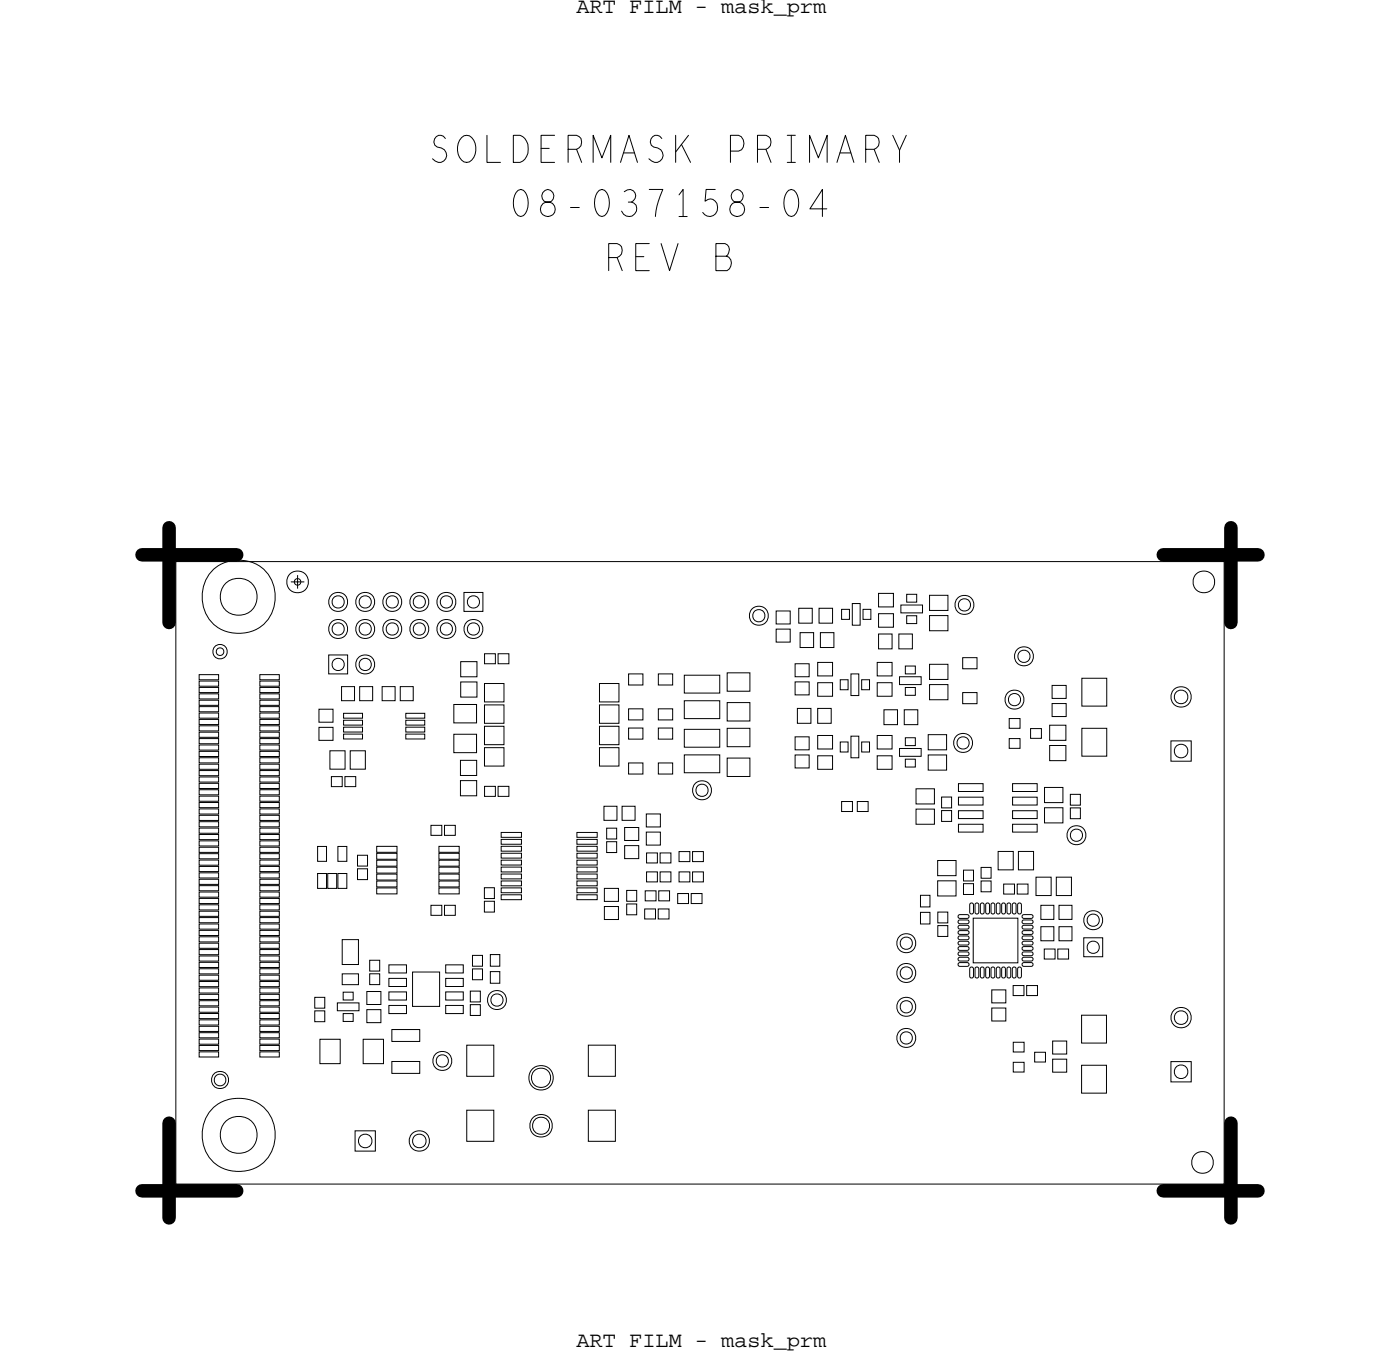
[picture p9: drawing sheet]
<svg xmlns="http://www.w3.org/2000/svg" width="131mm" height="128mm" viewBox="0 0 131 128" stroke-linecap="round" stroke-linejoin="round" font-family="sans-serif">
<defs><g id="words">
<g font-size="4.3">
<text x="40.3" y="15.2">SOLDERMASK PRIMARY</text>
<text x="47.9" y="20.3">08-037158-04</text>
<text x="56.8" y="25.4">REV B</text>
</g>
<g font-size="2.1">
<text x="54.1" y="1.2">ART FILM - mask_prm</text>
<text x="54.1" y="126.4">ART FILM - mask_prm</text>
</g>
</g></defs>
<!-- layer: Board Outline -->
<path d="M13.3 52.1h8.9zM15.9 49.5v8.9zM109.2 52.1h8.9zM115.6 49.5v8.9zM13.3 111.8h8.9zM15.9 105.4v8.9zM109.2 111.8h8.9zM115.6 105.4v8.9z" fill="none" stroke="#000" stroke-width="1.3"/>
<path d="M16.5 52.7h98.4v58.4h-98.4z" fill="none" stroke="#000" stroke-width=".09"/>
<!-- layer: Nets -->
<g fill="none" stroke="#000" stroke-width=".09">
<path d="M20 53.5a3.5 3.5 0 0 1 3.6-.8 3.5 3.5 0 0 1 2.2 2.9 3.4 3.4 0 0 1-4.4 3.7 3.5 3.5 0 0 1-1.4-5.8zM43.6 55.6h1.7v1.8h-1.7zM72.9 59h1.3v1.3h-1.3zM72.9 57.3h1.3v1.3h-1.3zM75 57.1h1.3v1.4h-1.3zM75.1 59.4h1.3v1.4h-1.3zM76.9 57.1h1.3v1.4h-1.3zM77 59.4h1.3v1.4h-1.3zM79 57.2h.8v.9h-.8zM80 56.6h.8v2.1h-.8zM81 57.2h.8v.9h-.8zM82.5 59.5h1.3v1.4h-1.3z"/>
<path d="M82.5 57.6h1.4v1.3h-1.4zM82.5 55.7h1.4v1.3h-1.4zM84.4 59.5h1.3v1.4h-1.3zM84.6 56.8h2v.7h-2zM85.1 57.8h1v.7h-1zM85.1 55.8h1v.7h-1zM87.3 57.8h1.7v1.4h-1.7zM87.3 55.9h1.7v1.4h-1.7zM18.7 65.7h1.8v.5h-1.8zM18.7 63.9h1.8v.5h-1.8zM18.7 63.3h1.8v.5h-1.8zM18.7 71.1h1.8v.5h-1.8z"/>
<path d="M18.7 70.5h1.8v.5h-1.8zM18.7 69.9h1.8v.5h-1.8zM18.7 69.3h1.8v.5h-1.8zM18.7 68.7h1.8v.5h-1.8zM18.7 67.5h1.8v.5h-1.8zM18.7 66.9h1.8v.5h-1.8zM18.7 66.3h1.8v.5h-1.8zM18.7 65.1h1.8v.5h-1.8zM18.7 78.3h1.8v.5h-1.8zM18.7 77.1h1.8v.5h-1.8zM18.7 76.5h1.8v.5h-1.8zM18.7 75.9h1.8v.5h-1.8z"/>
<path d="M18.7 74.7h1.8v.5h-1.8zM18.7 74.1h1.8v.5h-1.8zM18.7 73.5h1.8v.5h-1.8zM18.7 72.9h1.8v.5h-1.8zM18.7 72.3h1.8v.5h-1.8zM18.7 79.5h1.8v.5h-1.8zM18.7 78.9h1.8v.5h-1.8zM18.7 64.5h1.8v.5h-1.8zM18.7 71.7h1.8v.5h-1.8zM18.7 68.1h1.8v.5h-1.8zM18.7 77.7h1.8v.5h-1.8zM18.7 75.3h1.8v.5h-1.8z"/>
<path d="M20.4 60.9l.3-.1 .2 .1 .1 .3-.1 .2-.2 .1-.3-.1-.1-.2zM24.4 76.5h1.8v.5h-1.8zM24.4 77.1h1.8v.5h-1.8zM24.4 74.7h1.8v.5h-1.8zM24.4 74.1h1.8v.5h-1.8zM24.4 75.9h1.8v.5h-1.8zM24.4 77.7h1.8v.5h-1.8zM24.4 63.9h1.8v.5h-1.8zM24.4 63.3h1.8v.5h-1.8zM24.4 71.1h1.8v.5h-1.8zM24.4 70.5h1.8v.5h-1.8zM24.4 69.9h1.8v.5h-1.8z"/>
<path d="M24.4 69.3h1.8v.5h-1.8zM24.4 68.7h1.8v.5h-1.8zM24.4 67.5h1.8v.5h-1.8zM24.4 66.9h1.8v.5h-1.8zM24.4 66.3h1.8v.5h-1.8zM24.4 65.7h1.8v.5h-1.8zM24.4 65.1h1.8v.5h-1.8zM24.4 73.5h1.8v.5h-1.8zM24.4 72.9h1.8v.5h-1.8zM24.4 72.3h1.8v.5h-1.8zM24.4 79.5h1.8v.5h-1.8zM24.4 78.9h1.8v.5h-1.8z"/>
<path d="M24.4 64.5h1.8v.5h-1.8zM24.4 71.7h1.8v.5h-1.8zM24.4 68.1h1.8v.5h-1.8zM24.4 78.3h1.8v.5h-1.8zM24.4 75.3h1.8v.5h-1.8zM29.8 79.4h.9v1.4h-.9zM29.9 66.6h1.4v1.2h-1.4zM29.9 68.3h1.4v1.2h-1.4zM30.9 61.5h1.7v1.7h-1.7zM31 70.5h1.4v1.7h-1.4zM31.1 72.9h1v.9h-1zM31.7 79.4h.9v1.4h-.9z"/>
<path d="M32.1 64.4h1.2v1.4h-1.2zM32.3 67.6h1.7v.5h-1.7zM32.3 66.9h1.7v.5h-1.7zM32.3 68.9h1.7v.5h-1.7zM32.3 68.2h1.7v.5h-1.7zM32.4 72.9h1v.9h-1zM32.9 70.5h1.4v1.7h-1.4zM33.8 64.4h1.2v1.4h-1.2zM35.4 79.4h1.9v.6h-1.9zM35.9 64.4h1.2v1.4h-1.2zM37.6 64.4h1.2v1.4h-1.2zM38.1 68.9h1.8v.5h-1.8z"/>
<path d="M38.1 68.2h1.8v.5h-1.8zM38.1 67.6h1.8v.5h-1.8zM38.1 66.9h1.8v.5h-1.8zM40.5 77.5h1v.9h-1zM41.2 79.4h1.9v.6h-1.9zM41.7 77.5h1v.9h-1zM42.6 68.9h2.1v1.7h-2.1zM42.6 66.1h2.1v1.7h-2.1zM43.2 73.3h1.6v1.4h-1.6zM43.2 71.4h1.6v1.4h-1.6zM43.3 62.1h1.5v1.4h-1.5zM43.3 64h1.5v1.4h-1.5z"/>
<path d="M45.5 64.1h1.8v1.8h-1.8zM45.5 70.2h1.8v1.7h-1.8zM45.5 68.2h1.8v1.7h-1.8zM45.5 66.2h1.8v1.7h-1.8zM45.5 73.8h1v.9h-1zM45.5 61.4h1v.9h-1zM46.8 61.4h1v.9h-1zM46.8 73.8h1v.9h-1zM47.1 78.1h1.9v.5h-1.9zM47.1 78.8h1.9v.4h-1.9zM47.1 79.4h1.9v.5h-1.9zM54.2 78.1h1.9v.5h-1.9z"/>
<path d="M54.2 78.8h1.9v.4h-1.9zM54.2 79.4h1.9v.5h-1.9zM56.3 64.1h1.8v1.8h-1.8zM56.3 70.2h1.8v1.7h-1.8zM56.3 66.2h1.8v1.7h-1.8zM56.3 68.2h1.8v1.7h-1.8zM56.7 75.7h1.2v1.3h-1.2zM57 77.7h.9v1h-.9zM57 79h.9v1h-.9zM58.4 75.7h1.2v1.3h-1.2zM58.6 79.4h1.4v1.2h-1.4zM58.6 77.7h1.4v1.2h-1.4z"/>
<path d="M59 71.6h1.4v1h-1.4zM59 68.3h1.4v1.1h-1.4zM59 63.2h1.4v1.1h-1.4zM59 66.5h1.4v1.1h-1.4zM60.7 76.4h1.3v1.2h-1.3zM60.7 78.1h1.3v1.2h-1.3zM61.8 66.5h1.4v1.1h-1.4zM61.8 63.2h1.4v1.1h-1.4zM61.8 68.3h1.4v1.1h-1.4zM61.8 71.6h1.4v1h-1.4zM63.8 79.9h1v1h-1zM64.2 68.4h3.4v1.7h-3.4z"/>
<path d="M64.2 70.8h3.4v1.7h-3.4zM64.2 65.8h3.4v1.6h-3.4zM64.2 63.4h3.4v1.6h-3.4zM65 79.9h1v1h-1zM68.3 63.1h2.1v1.8h-2.1zM68.3 71.1h2.1v1.8h-2.1zM68.3 65.9h2.1v1.8h-2.1zM68.3 68.4h2.1v1.7h-2.1zM74.7 62.3h1.3v1.2h-1.3zM74.7 70.9h1.3v1.2h-1.3zM74.7 64h1.3v1.2h-1.3zM74.7 69.2h1.3v1.2h-1.3z"/>
<path d="M74.9 66.5h1.2v1.4h-1.2zM76.8 64.1h1.4v1.2h-1.4zM76.8 66.5h1.2v1.4h-1.2zM76.8 62.2h1.4v1.2h-1.4zM76.8 69h1.4v1.3h-1.4zM76.8 70.9h1.4v1.3h-1.4zM78.9 63.8h.7v.9h-.7zM78.9 69.6h.7v1h-.7zM79 75.2h1v1h-1zM79.9 63.2h.7v2.1h-.7zM79.9 69.1h.7v2h-.7zM80.5 75.2h1v1h-1z"/>
<path d="M80.9 63.8h.7v.9h-.7zM80.9 69.6h.7v1h-.7zM82.4 70.9h1.4v1.3h-1.4zM82.4 69h1.4v1.3h-1.4zM82.4 62.2h1.4v1.2h-1.4zM82.4 64.1h1.4v1.2h-1.4zM83 66.6h1.3v1.4h-1.3zM84.5 63.5h2v.7h-2zM84.5 70.2h2v.8h-2zM84.9 66.6h1.3v1.4h-1.3zM85 62.5h.9v.7h-.9zM85 64.5h.9v.8h-.9z"/>
<path d="M85 71.2h.9v.8h-.9zM85 69.2h.9v.8h-.9zM86 75.9h1.7v1.5h-1.7zM86 74h1.7v1.5h-1.7zM87.1 70.9h1.8v1.4h-1.8zM87.1 68.9h1.8v1.5h-1.8zM87.3 62.3h1.7v1.5h-1.7zM87.3 64.2h1.7v1.5h-1.7zM88.4 76.1h.9v1h-.9zM88.4 74.8h.9v1h-.9zM90 77.4h2.3v.7h-2.3zM90 73.5h2.3v.8h-2.3z"/>
<path d="M90 76.1h2.3v.7h-2.3zM90 74.8h2.3v.8h-2.3zM90.4 61.7h1.3v1.1h-1.3zM90.4 65h1.3v1h-1.3zM93.7 79.9h1.4v1.7h-1.4zM94.8 67.4h1v1h-1zM94.8 69.3h1v.9h-1zM95.1 76.1h2.3v.7h-2.3zM95.1 73.5h2.3v.8h-2.3zM95.1 74.8h2.3v.8h-2.3zM95.1 77.4h2.3v.7h-2.3zM95.6 79.9h1.4v1.7h-1.4z"/>
<path d="M96.8 68.4h1v.9h-1zM98.1 75.8h1.7v1.4h-1.7zM98.1 73.9h1.7v1.4h-1.7zM98.6 68.1h1.5v1.4h-1.5zM98.6 70h1.5v1.4h-1.5zM98.8 66h1.3v1.2h-1.3zM98.8 64.3h1.3v1.2h-1.3zM100.5 75.8h.9v1h-.9zM100.5 74.5h.9v1.1h-.9zM101.6 68.4h2.3v2.6h-2.3zM101.6 63.7h2.3v2.6h-2.3zM109.9 69.5h1.9v1.9h-1.9z"/>
<path d="M18.7 84.9h1.8v.5h-1.8zM18.7 84.3h1.8v.5h-1.8zM18.7 83.7h1.8v.5h-1.8zM18.7 83.1h1.8v.5h-1.8zM18.7 81.9h1.8v.5h-1.8zM18.7 81.3h1.8v.5h-1.8zM18.7 80.7h1.8v.5h-1.8zM18.7 80.1h1.8v.5h-1.8zM18.7 92.1h1.8v.5h-1.8zM18.7 91.5h1.8v.5h-1.8zM18.7 90.9h1.8v.5h-1.8zM18.7 90.3h1.8v.5h-1.8z"/>
<path d="M18.7 89.7h1.8v.5h-1.8zM18.7 88.5h1.8v.5h-1.8zM18.7 87.9h1.8v.5h-1.8zM18.7 87.3h1.8v.5h-1.8zM18.7 86.7h1.8v.5h-1.8zM18.7 86.1h1.8v.5h-1.8zM18.7 98.1h1.8v.5h-1.8zM18.7 96.3h1.8v.5h-1.8zM18.7 95.1h1.8v.5h-1.8zM18.7 94.5h1.8v.5h-1.8zM18.7 93.9h1.8v.5h-1.8zM18.7 93.3h1.8v.5h-1.8z"/>
<path d="M18.7 82.5h1.8v.5h-1.8zM18.7 89.1h1.8v.5h-1.8zM18.7 85.5h1.8v.5h-1.8zM18.7 97.5h1.8v.5h-1.8zM18.7 96.9h1.8v.5h-1.8zM18.7 95.7h1.8v.5h-1.8zM18.7 92.7h1.8v.5h-1.8zM18.7 98.7h1.8v.5h-1.8zM24.4 84.9h1.8v.5h-1.8zM24.4 84.3h1.8v.5h-1.8zM24.4 83.7h1.8v.5h-1.8zM24.4 83.1h1.8v.5h-1.8z"/>
<path d="M24.4 81.9h1.8v.5h-1.8zM24.4 81.3h1.8v.5h-1.8zM24.4 80.7h1.8v.5h-1.8zM24.4 80.1h1.8v.5h-1.8zM24.4 91.5h1.8v.5h-1.8zM24.4 90.9h1.8v.5h-1.8zM24.4 90.3h1.8v.5h-1.8zM24.4 89.7h1.8v.5h-1.8zM24.4 88.5h1.8v.5h-1.8zM24.4 87.9h1.8v.5h-1.8zM24.4 87.3h1.8v.5h-1.8zM24.4 86.7h1.8v.5h-1.8z"/>
<path d="M24.4 86.1h1.8v.5h-1.8zM24.4 98.7h1.8v.5h-1.8zM24.4 98.1h1.8v.5h-1.8zM24.4 95.1h1.8v.5h-1.8zM24.4 94.5h1.8v.5h-1.8zM24.4 93.9h1.8v.5h-1.8zM24.4 93.3h1.8v.5h-1.8zM24.4 92.7h1.8v.5h-1.8zM24.4 82.5h1.8v.5h-1.8zM24.4 92.1h1.8v.5h-1.8zM24.4 89.1h1.8v.5h-1.8zM24.4 85.5h1.8v.5h-1.8z"/>
<path d="M24.4 97.5h1.8v.5h-1.8zM24.4 96.9h1.8v.5h-1.8zM24.4 95.7h1.8v.5h-1.8zM24.4 96.3h1.8v.5h-1.8zM29.6 93.6h.9v1h-.9zM29.6 94.9h.9v1h-.9zM29.8 82h.9v1.4h-.9zM30 97.5h1.9v2.3h-1.9zM30.8 82h.8v1.4h-.8zM31.7 94.1h2v.8h-2zM31.7 82h.9v1.4h-.9zM32.1 91.4h1.6v1h-1.6z"/>
<path d="M32.1 88.2h1.6v2.3h-1.6zM32.2 93.1h1v.8h-1zM32.2 95.1h1v.8h-1zM33.6 81.5h.9v1h-.9zM33.6 80.3h.9v1h-.9zM34.1 97.5h1.9v2.3h-1.9zM34.4 93.1h1.4v1.2h-1.4zM34.4 94.8h1.4v1.2h-1.4zM34.7 90.1h.9v1h-.9zM34.7 91.4h.9v1h-.9zM35.4 80.7h1.9v.6h-1.9zM35.4 81.4h1.9v.5h-1.9z"/>
<path d="M35.4 80.1h1.9v.5h-1.9zM35.4 82h1.9v.6h-1.9zM35.4 82.7h1.9v.5h-1.9zM35.4 83.3h1.9v.6h-1.9zM36.5 90.6h1.7v.7h-1.7zM36.5 94.4h1.7v.7h-1.7zM36.5 93.1h1.7v.8h-1.7zM36.5 91.8h1.7v.8h-1.7zM36.8 96.6h2.6v1.1h-2.6zM36.8 99.6h2.6v1.1h-2.6zM38.7 91.2h2.6v3.2h-2.6zM40.5 85h1v.9h-1z"/>
<path d="M41.2 80.7h1.9v.6h-1.9zM41.2 81.4h1.9v.5h-1.9zM41.2 80.1h1.9v.5h-1.9zM41.2 82h1.9v.6h-1.9zM41.2 82.7h1.9v.5h-1.9zM41.2 83.3h1.9v.6h-1.9zM41.7 85h1v.9h-1zM41.8 90.6h1.7v.7h-1.7zM41.8 91.8h1.7v.8h-1.7zM41.8 94.4h1.7v.7h-1.7zM41.8 93.1h1.7v.8h-1.7zM43.8 98.1h2.6v2.9h-2.6z"/>
<path d="M44.2 93h.9v1h-.9zM44.2 94.3h.9v1h-.9zM44.4 89.7h.9v1h-.9zM44.4 90.9h.9v1h-.9zM45.5 84.6h.9v1h-.9zM45.5 83.3h.9v1h-.9zM46 89.6h.9v1.1h-.9zM46 91.2h.9v1.1h-.9zM47.1 80.1h1.9v.4h-1.9zM47.1 82.7h1.9v.4h-1.9zM47.1 82h1.9v.5h-1.9zM47.1 81.4h1.9v.4h-1.9z"/>
<path d="M47.1 80.7h1.9v.5h-1.9zM47.1 84h1.9v.4h-1.9zM47.1 83.3h1.9v.5h-1.9zM54.2 82h1.9v.5h-1.9zM54.2 81.4h1.9v.4h-1.9zM54.2 80.7h1.9v.5h-1.9zM54.2 82.7h1.9v.4h-1.9zM54.2 83.3h1.9v.5h-1.9zM54.2 80.1h1.9v.4h-1.9zM54.2 84h1.9v.4h-1.9zM55.2 98.1h2.6v2.9h-2.6zM56.7 83.4h1.4v1.2h-1.4z"/>
<path d="M56.7 85.1h1.4v1.2h-1.4zM58.8 83.6h1v1h-1zM58.8 84.8h1v1.1h-1zM60.5 85.3h1v.9h-1zM60.6 83.6h1v.9h-1zM60.7 81.8h1v1h-1zM60.7 80h1v1h-1zM61.8 85.3h1v.9h-1zM61.8 83.6h1.1v.9h-1.1zM62 81.8h1v1h-1zM62 80h1v1h-1zM63.6 83.9h1v.9h-1z"/>
<path d="M63.8 81.8h1v1h-1zM64.9 83.9h1v.9h-1zM65 81.8h1v1h-1zM86.4 85.6h.9v1.1h-.9zM86.4 84h.9v1.1h-.9zM88 80.8h1.8v1.4h-1.8zM88 82.7h1.8v1.4h-1.8zM88 86.9h1v1h-1zM88 85.6h1v1h-1zM90 86.4l.1-.1h.7l.2 .1v.2l-.2 .1h-.7l-.1-.1zM90 89.9l.1-.1h.7l.2 .1v.2l-.2 .1h-.7l-.1-.1zM90 89.4l.1-.1h.7l.2 .1v.2l-.2 .1h-.7l-.1-.1z"/>
<path d="M90 88.9l.1-.1h.7l.2 .1v.2l-.2 .1h-.7l-.1-.1zM90 88.4l.1-.1h.7l.2 .1v.2l-.2 .1h-.7l-.1-.1zM90 86.9l.1-.1h.7l.2 .1v.2l-.2 .1h-.7l-.1-.1zM90 87.4l.1-.1h.7l.2 .1v.2l-.2 .1h-.7l-.1-.1zM90 87.9l.1-.1h.7l.2 .1v.2l-.2 .1h-.7l-.1-.1zM90 85.9l.1-.1h.7l.2 .1v.2l-.2 .1h-.7l-.1-.1zM90 90.4l.1-.1h.7l.2 .1v.2l-.2 .1h-.7l-.1-.1zM90.5 81.7h.9v1h-.9zM90.5 82.9h.9v1h-.9zM91.1 84.8h.2l.1 .1v.7l-.1 .2h-.2l-.1-.2v-.7zM91.1 90.8h.2l.1 .1v.7l-.1 .2h-.2l-.1-.2v-.7zM91.4 86.2h4.2v4.2h-4.2z"/>
<path d="M91.6 90.8h.2l.1 .1v.7l-.1 .2h-.2l-.1-.2v-.7zM91.6 84.8h.2l.1 .1v.7l-.1 .2h-.2l-.1-.2v-.7zM92.1 81.4h1v1h-1zM92.1 82.7h1v1h-1zM92.1 90.8h.2l.1 .1v.7l-.1 .2h-.2l-.1-.2v-.7zM92.1 84.8h.2l.1 .1v.7l-.1 .2h-.2l-.1-.2v-.7zM92.6 84.8h.2l.1 .1v.7l-.1 .2h-.2l-.1-.2v-.7zM92.6 90.8h.2l.1 .1v.7l-.1 .2h-.2l-.1-.2v-.7zM93.1 92.9h1.3v1.2h-1.3zM93.1 94.6h1.3v1.2h-1.3zM93.1 90.8h.2l.1 .1v.7l-.1 .2h-.2l-.1-.2v-.7zM93.1 84.8h.2l.1 .1v.7l-.1 .2h-.2l-.1-.2v-.7z"/>
<path d="M93.6 90.8h.2l.1 .1v.7l-.1 .2h-.2l-.1-.2v-.7zM93.6 84.8h.2l.1 .1v.7l-.1 .2h-.2l-.1-.2v-.7zM94.1 84.8h.2l.1 .1v.7l-.1 .2h-.2l-.1-.2v-.7zM94.1 90.8h.2l.1 .1v.7l-.1 .2h-.2l-.1-.2v-.7zM94.2 83h1v.9h-1zM94.6 90.8h.2l.1 .1v.7l-.1 .2h-.2l-.1-.2v-.7zM94.6 84.8h.2l.1 .1v.7l-.1 .2h-.2l-.1-.2v-.7zM95.1 92.5h1v.9h-1zM95.1 97.8h1.1v.9h-1.1zM95.1 99.7h1.1v.9h-1.1zM95.1 84.8h.2l.1 .1v.7l-.1 .2h-.2l-.1-.2v-.7zM95.1 90.8h.2l.1 .1v.7l-.1 .2h-.2l-.1-.2v-.7z"/>
<path d="M95.5 83h1v.9h-1zM95.6 84.8h.2l.1 .1v.7l-.1 .2h-.2l-.1-.2v-.7zM95.6 90.8h.2l.1 .1v.7l-.1 .2h-.2l-.1-.2v-.7zM96 87.9l.1-.1h.7l.2 .1v.2l-.2 .1h-.7l-.1-.1zM96 88.9l.1-.1h.7l.2 .1v.2l-.2 .1h-.7l-.1-.1zM96 86.4l.1-.1h.7l.2 .1v.2l-.2 .1h-.7l-.1-.1zM96 86.9l.1-.1h.7l.2 .1v.2l-.2 .1h-.7l-.1-.1zM96 89.4l.1-.1h.7l.2 .1v.2l-.2 .1h-.7l-.1-.1zM96 90.4l.1-.1h.7l.2 .1v.2l-.2 .1h-.7l-.1-.1zM96 89.9l.1-.1h.7l.2 .1v.2l-.2 .1h-.7l-.1-.1zM96 88.4l.1-.1h.7l.2 .1v.2l-.2 .1h-.7l-.1-.1zM96 87.4l.1-.1h.7l.2 .1v.2l-.2 .1h-.7l-.1-.1z"/>
<path d="M96 85.9l.1-.1h.7l.2 .1v.2l-.2 .1h-.7l-.1-.1zM96.4 92.5h1v.9h-1zM97.1 98.8h1.1v.9h-1.1zM97.3 82.3h1.4v1.7h-1.4zM97.7 85h1.2v1.3h-1.2zM97.7 87h1.2v1.3h-1.2zM98 89.1h1.1v.9h-1.1zM98.8 99.4h1.4v1.2h-1.4zM98.8 97.7h1.4v1.2h-1.4zM99.2 82.3h1.4v1.7h-1.4zM99.3 89.1h1v.9h-1zM99.4 85h1.2v1.3h-1.2z"/>
<path d="M99.4 87h1.2v1.3h-1.2zM101.5 100h2.4v2.6h-2.4zM101.5 95.3h2.4v2.6h-2.4zM101.8 88h1.7v1.8h-1.7zM109.9 99.6h1.9v1.9h-1.9zM20 104a3.5 3.5 0 0 1 3.6-.8 3.5 3.5 0 0 1 2.2 2.9 3.4 3.4 0 0 1-4.4 3.7 3.5 3.5 0 0 1-1.4-5.8zM33.3 106.1h1.9v1.9h-1.9zM43.8 104.2h2.6v2.9h-2.6zM55.2 104.2h2.6v2.9h-2.6z"/>
<circle cx="22.4" cy="56" r="1.74"/>
<circle cx="27.9" cy="54.6" r="1.02"/>
<circle cx="31.7" cy="59" r=".89"/>
<circle cx="31.7" cy="56.5" r=".89"/>
<circle cx="31.7" cy="59" r=".58"/>
<circle cx="31.7" cy="56.5" r=".58"/>
<circle cx="34.3" cy="56.5" r=".89"/>
<circle cx="34.3" cy="59" r=".89"/>
<circle cx="34.3" cy="59" r=".58"/>
<circle cx="34.3" cy="56.5" r=".58"/>
<circle cx="36.8" cy="56.5" r=".89"/>
<circle cx="36.8" cy="59" r=".89"/>
<circle cx="36.8" cy="59" r=".58"/>
<circle cx="36.8" cy="56.5" r=".58"/>
<circle cx="39.4" cy="56.5" r=".89"/>
<circle cx="39.4" cy="59" r=".89"/>
<circle cx="39.4" cy="56.5" r=".58"/>
<circle cx="39.4" cy="59" r=".58"/>
<circle cx="41.9" cy="56.5" r=".89"/>
<circle cx="41.9" cy="59" r=".89"/>
<circle cx="41.9" cy="56.5" r=".58"/>
<circle cx="41.9" cy="59" r=".58"/>
<circle cx="44.4" cy="59" r=".89"/>
<circle cx="44.4" cy="59" r=".58"/>
<circle cx="44.4" cy="56.5" r=".58"/>
<circle cx="71.2" cy="57.8" r=".89"/>
<circle cx="71.2" cy="57.8" r=".58"/>
<circle cx="90.5" cy="56.8" r=".89"/>
<circle cx="90.5" cy="56.8" r=".58"/>
<circle cx="113" cy="54.6" r="1.02"/>
<circle cx="20.7" cy="61.2" r=".68"/>
<circle cx="31.7" cy="62.4" r=".58"/>
<circle cx="34.3" cy="62.4" r=".89"/>
<circle cx="34.3" cy="62.4" r=".58"/>
<circle cx="65.9" cy="74.2" r=".89"/>
<circle cx="65.9" cy="74.2" r=".58"/>
<circle cx="90.4" cy="69.7" r=".89"/>
<circle cx="90.4" cy="69.7" r=".58"/>
<circle cx="95.2" cy="65.7" r=".89"/>
<circle cx="95.2" cy="65.7" r=".58"/>
<circle cx="96.1" cy="61.6" r=".89"/>
<circle cx="96.1" cy="61.6" r=".58"/>
<circle cx="101.1" cy="78.4" r=".89"/>
<circle cx="101.1" cy="78.4" r=".58"/>
<circle cx="110.9" cy="65.4" r=".96"/>
<circle cx="110.9" cy="65.4" r=".64"/>
<circle cx="110.9" cy="70.5" r=".64"/>
<circle cx="41.5" cy="99.6" r=".89"/>
<circle cx="41.5" cy="99.6" r=".58"/>
<circle cx="46.7" cy="93.9" r=".89"/>
<circle cx="46.7" cy="93.9" r=".58"/>
<circle cx="85.1" cy="97.4" r=".89"/>
<circle cx="85.1" cy="94.5" r=".89"/>
<circle cx="85.1" cy="91.3" r=".89"/>
<circle cx="85.1" cy="88.5" r=".89"/>
<circle cx="85.1" cy="88.5" r=".58"/>
<circle cx="85.1" cy="91.3" r=".58"/>
<circle cx="85.1" cy="97.4" r=".58"/>
<circle cx="85.1" cy="94.5" r=".58"/>
<circle cx="102.6" cy="86.4" r=".89"/>
<circle cx="102.6" cy="88.9" r=".58"/>
<circle cx="102.6" cy="86.4" r=".58"/>
<circle cx="110.9" cy="95.5" r=".96"/>
<circle cx="110.9" cy="95.5" r=".64"/>
<circle cx="20.7" cy="101.4" r=".55"/>
<circle cx="20.7" cy="101.4" r=".81"/>
<circle cx="22.4" cy="106.5" r="1.74"/>
<circle cx="34.3" cy="107.1" r=".64"/>
<circle cx="39.4" cy="107.1" r=".96"/>
<circle cx="39.4" cy="107.1" r=".64"/>
<circle cx="50.8" cy="101.2" r="1.15"/>
<circle cx="50.8" cy="105.7" r="1.06"/>
<circle cx="50.8" cy="101.2" r=".91"/>
<circle cx="50.8" cy="105.7" r=".81"/>
<circle cx="110.9" cy="100.6" r=".64"/>
<circle cx="112.9" cy="109.1" r="1.02"/>
</g>
<!-- layer: Drawing Origin -->
<path d="M27.3 54.6h1.3M27.7 54.4l.2-.1 .3 .1v.2v.2l-.3 .1-.2-.1-.1-.2zM27.9 54v1.2" fill="none" stroke="#000" stroke-width=".09"/>
<use href="#words"/>
</svg>
